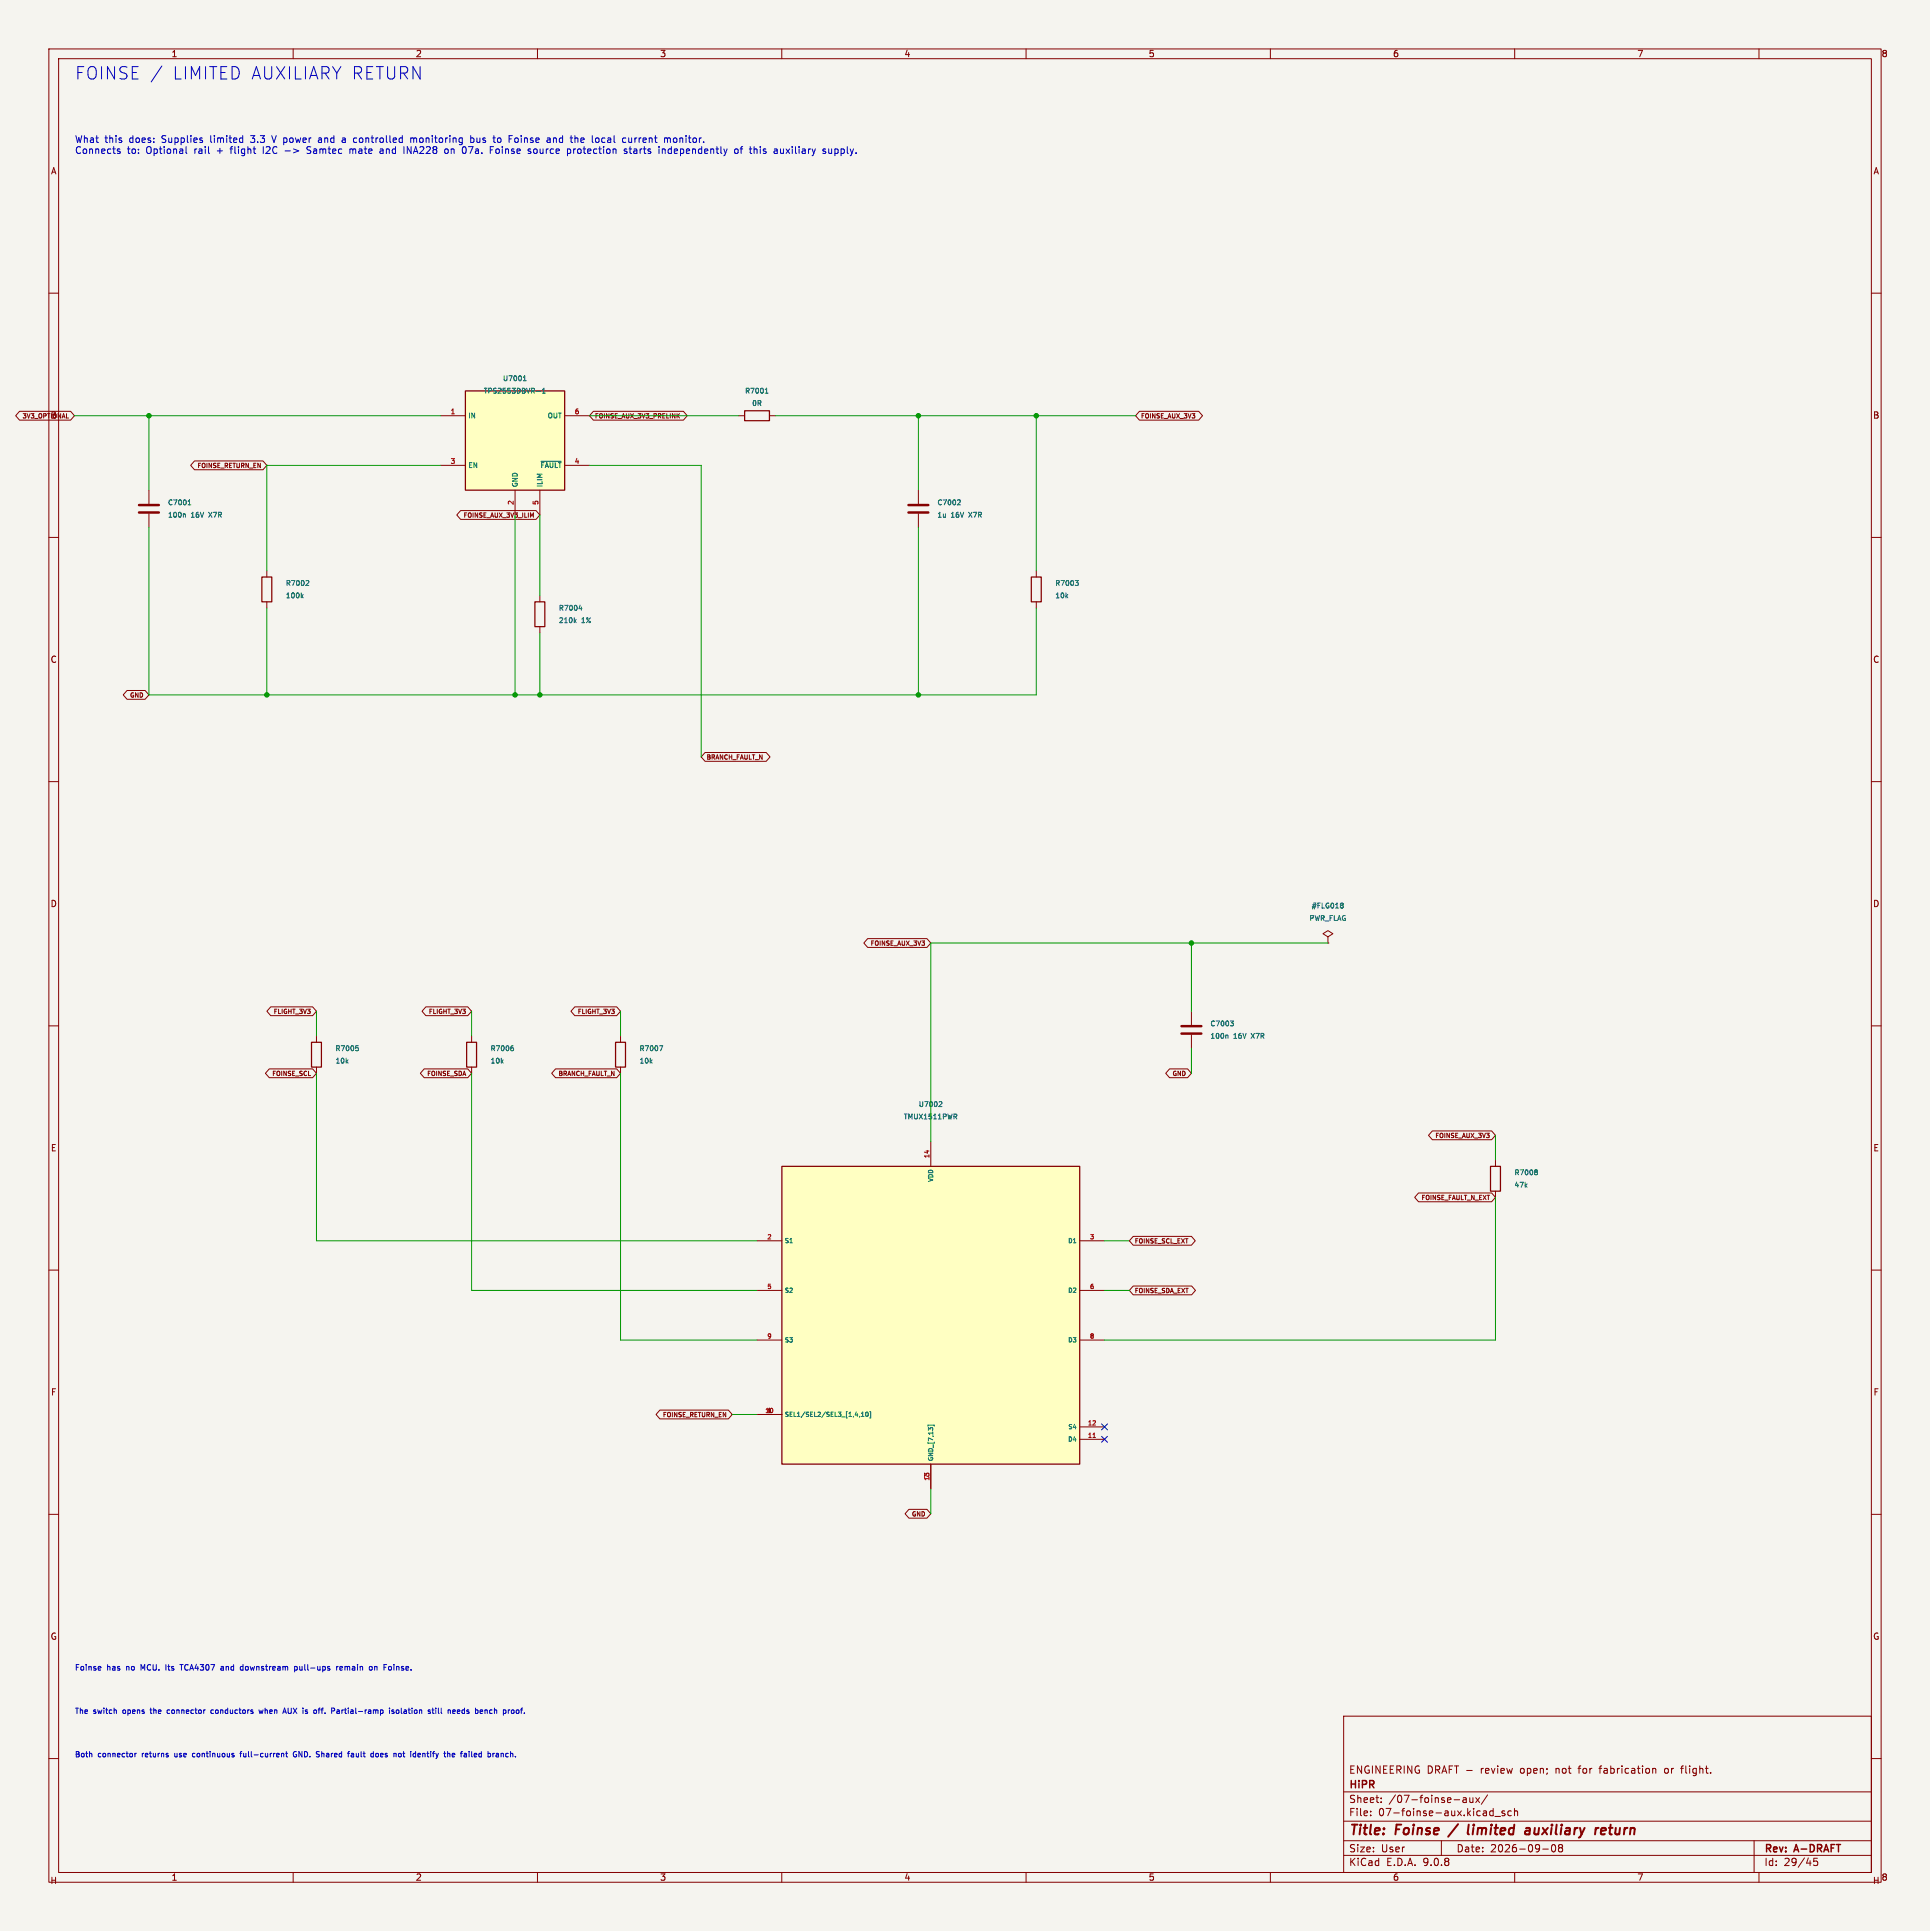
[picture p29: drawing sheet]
<svg xmlns="http://www.w3.org/2000/svg" width="395mm" height="395mm" viewBox="0 0 395 395" stroke-linecap="round" stroke-linejoin="round" font-family="sans-serif">
<defs><g id="words">
<g font-size="3.5" fill="#0000c2">
<text x="15.2" y="16.5">FOINSE /</text>
<text x="35.1" y="16.5">LIMITED AUXILIARY RETURN</text>
</g>
<g font-size="2.8" fill="#840000">
<text x="276" y="376.2">Title:</text>
<text x="285.7" y="376.2">Foinse</text>
<text x="302" y="376.2">limited</text>
<text x="314.6" y="376.2">auxiliary</text>
<text x="329.7" y="376.2">return</text>
</g>
<g font-size="2.1" fill="#840000">
<text x="276" y="363.3">ENGINEERING DRAFT -</text>
<text x="303.2" y="363.3">review</text>
<text x="311.4" y="363.3">open;</text>
<text x="318.8" y="363.3">not</text>
<text x="323.7" y="363.3">for</text>
<text x="328.1" y="363.3">fabrication</text>
<text x="341.5" y="363.3">or</text>
<text x="345.1" y="363.3">flight.</text>
<text x="276" y="369.3">Sheet:</text>
<text x="276" y="366.5">HiPR</text>
<text x="284.2" y="369.3">/07-foinse-aux/</text>
<text x="276" y="372">File:</text>
<text x="282.1" y="372">07-foinse-aux.kicad_sch</text>
<text x="276" y="382.2">KiCad</text>
<text x="276" y="379.4">Size:</text>
<text x="282.7" y="379.4">User</text>
<text x="283.7" y="382.2">E.D.A.</text>
<text x="291.3" y="382.2">9.0.8</text>
<text x="298" y="379.4">Date:</text>
<text x="305" y="379.4">2026-09-08</text>
<text x="361" y="379.6">Rev:</text>
<text x="361" y="382.2">Id:</text>
<text x="365.1" y="382.2">29/45</text>
<text x="367.4" y="379.6">A-DRAFT</text>
</g>
<g font-size="1.9" fill="#0000c2">
<text x="15.2" y="29.6">What</text>
<text x="21.4" y="29.6">this</text>
<text x="26.5" y="29.6">does:</text>
<text x="33.3" y="29.6">Supplies</text>
<text x="43.4" y="29.6">limited</text>
<text x="51.9" y="29.6">3.3</text>
<text x="56.4" y="29.6">V power</text>
<text x="66.2" y="29.6">and</text>
<text x="71.2" y="29.6">a</text>
<text x="73.7" y="29.6">controlled</text>
<text x="85.6" y="29.6">monitoring</text>
<text x="98" y="29.6">bus</text>
<text x="102.9" y="29.6">to</text>
<text x="106.3" y="29.6">Foinse</text>
<text x="114.2" y="29.6">and</text>
<text x="119.3" y="29.6">the</text>
<text x="123.8" y="29.6">local</text>
<text x="130.2" y="29.6">current</text>
<text x="138.9" y="29.6">monitor.</text>
<text x="15.2" y="31.8">Connects</text>
<text x="26" y="31.8">to:</text>
<text x="30" y="31.8">Optional</text>
<text x="40" y="31.8">rail</text>
<text x="44.7" y="31.8">+</text>
<text x="47.7" y="31.8">flight</text>
<text x="54.5" y="31.8">I2C</text>
<text x="59.1" y="31.8">-&gt;</text>
<text x="63.9" y="31.8">Samtec</text>
<text x="72.8" y="31.8">mate</text>
<text x="79.1" y="31.8">and</text>
<text x="84.2" y="31.8">INA228</text>
<text x="92.8" y="31.8">on</text>
<text x="96.5" y="31.8">07a.</text>
<text x="102.4" y="31.8">Foinse</text>
<text x="110.4" y="31.8">source</text>
<text x="118.5" y="31.8">protection</text>
<text x="130.4" y="31.8">starts</text>
<text x="137.6" y="31.8">independently</text>
<text x="153.3" y="31.8">of</text>
<text x="156.7" y="31.8">this</text>
<text x="161.8" y="31.8">auxiliary</text>
<text x="171.9" y="31.8">supply.</text>
</g>
<g font-size="1.8" fill="#840000">
<text x="35" y="11.9">1</text>
<text x="85" y="11.9">2</text>
<text x="135" y="11.9">3</text>
<text x="185" y="11.9">4</text>
<text x="235" y="11.9">5</text>
<text x="285" y="11.9">6</text>
<text x="335" y="11.9">7</text>
<text x="385" y="11.9">8</text>
<text x="10.3" y="35.9">A</text>
<text x="383.3" y="35.9">A</text>
<text x="10.3" y="85.9">B</text>
<text x="383.3" y="85.9">B</text>
<text x="10.3" y="135.9">C</text>
<text x="383.3" y="135.9">C</text>
<text x="10.3" y="185.9">D</text>
<text x="383.3" y="185.9">D</text>
<text x="10.3" y="235.9">E</text>
<text x="383.3" y="235.9">E</text>
<text x="10.3" y="285.9">F</text>
<text x="383.3" y="285.9">F</text>
<text x="10.3" y="335.9">G</text>
<text x="383.3" y="335.9">G</text>
<text x="10.2" y="385.9">H</text>
<text x="35" y="385.2">1</text>
<text x="85" y="385.2">2</text>
<text x="135" y="385.2">3</text>
<text x="185" y="385.2">4</text>
<text x="235" y="385.2">5</text>
<text x="285" y="385.2">6</text>
<text x="335" y="385.2">7</text>
<text x="383.2" y="385.9">H</text>
<text x="385" y="385.2">8</text>
</g>
<g font-size="1.6" fill="#0000c2">
<text x="15.2" y="342.2">Foinse</text>
<text x="21.9" y="342.2">has</text>
<text x="26" y="342.2">no</text>
<text x="29.2" y="342.2">MCU.</text>
<text x="34.5" y="342.2">Its</text>
<text x="37.7" y="342.2">TCA4307</text>
<text x="46.2" y="342.2">and</text>
<text x="50.5" y="342.2">downstream</text>
<text x="61.7" y="342.2">pull-ups</text>
<text x="70.6" y="342.2">remain</text>
<text x="77.5" y="342.2">on</text>
<text x="80.7" y="342.2">Foinse.</text>
</g>
<g font-size="1.5" fill="#0000c2">
<text x="15.2" y="351.1">The</text>
<text x="19.1" y="351.1">switch</text>
<text x="25.3" y="351.1">opens</text>
<text x="31.2" y="351.1">the</text>
<text x="34.8" y="351.1">connector</text>
<text x="44" y="351.1">conductors</text>
<text x="54.2" y="351.1">when</text>
<text x="59.3" y="351.1">AUX is</text>
<text x="66" y="351.1">off.</text>
<text x="69.9" y="351.1">Partial-ramp</text>
<text x="82" y="351.1">isolation</text>
<text x="90.2" y="351.1">still</text>
<text x="94.4" y="351.1">needs</text>
<text x="100.3" y="351.1">bench</text>
<text x="106.2" y="351.1">proof.</text>
<text x="15.2" y="360">Both</text>
<text x="20" y="360">connector</text>
<text x="29.2" y="360">returns</text>
<text x="36.1" y="360">use</text>
<text x="40" y="360">continuous</text>
<text x="50.1" y="360">full-current</text>
<text x="61.1" y="360">GND.</text>
<text x="66.1" y="360">Shared</text>
<text x="72.8" y="360">fault</text>
<text x="77.7" y="360">does</text>
<text x="82.6" y="360">not</text>
<text x="86.3" y="360">identify</text>
<text x="93.5" y="360">the</text>
<text x="97.1" y="360">failed</text>
<text x="102.8" y="360">branch.</text>
</g>
<g font-size="1.4" fill="#006464">
<text x="98.9" y="80.8">TPS2553DBVR-1</text>
<text x="102.8" y="78.2">U7001</text>
<text x="152.4" y="80.8">R7001</text>
<text x="153.8" y="83.3">0R</text>
<text x="95.8" y="85.8">IN</text>
<text x="111.9" y="85.8">OUT</text>
<text x="95.8" y="96">EN</text>
<text x="110.5" y="96">~{FAULT}</text>
<text x="106.1" y="99.8" transform="rotate(-90 106.1 99.8)">GND</text>
<text x="111.2" y="99.8" transform="rotate(-90 111.2 99.8)">ILIM</text>
<text x="34.3" y="106.2">100n</text>
<text x="34.3" y="103.6">C7001</text>
<text x="39.1" y="106.2">16V</text>
<text x="42.9" y="106.2">X7R</text>
<text x="191.7" y="106.2">1u</text>
<text x="191.7" y="103.6">C7002</text>
<text x="194.6" y="106.2">16V</text>
<text x="198.5" y="106.2">X7R</text>
<text x="58.4" y="122.7">100k</text>
<text x="58.4" y="120.1">R7002</text>
<text x="114.3" y="125.2">R7004</text>
<text x="215.9" y="122.7">10k</text>
<text x="215.9" y="120.1">R7003</text>
<text x="114.3" y="127.8">210k</text>
<text x="119" y="127.8">1%</text>
<text x="267.9" y="188.7">PWR_FLAG</text>
<text x="268.3" y="186.2">#FLG018</text>
<text x="68.5" y="215.4">R7005</text>
<text x="100.3" y="215.4">R7006</text>
<text x="130.8" y="215.4">R7007</text>
<text x="247.6" y="212.8">100n</text>
<text x="247.6" y="210.3">C7003</text>
<text x="252.5" y="212.8">16V</text>
<text x="256.3" y="212.8">X7R</text>
<text x="68.5" y="217.9">10k</text>
<text x="100.3" y="217.9">10k</text>
<text x="130.8" y="217.9">10k</text>
<text x="187.9" y="226.8">U7002</text>
<text x="184.9" y="229.4">TMUX1511PWR</text>
<text x="309.8" y="243.3">47k</text>
<text x="309.8" y="240.8">R7008</text>
</g>
<g font-size="1.4" fill="#a90000">
<text x="92.1" y="84.9">1</text>
<text x="117.5" y="84.9">6</text>
<text x="92.1" y="95">3</text>
<text x="117.5" y="95">4</text>
<text x="105.2" y="103.5" transform="rotate(-90 105.2 103.5)">2</text>
<text x="110.2" y="103.5" transform="rotate(-90 110.2 103.5)">5</text>
</g>
<g font-size="1.3" fill="#840000">
<text x="4.4" y="85.9">3V3_OPTIONAL</text>
<text x="121.7" y="85.9">FOINSE_AUX_3V3_PRELINK</text>
<text x="233.4" y="85.9">FOINSE_AUX_3V3</text>
<text x="40.2" y="96">FOINSE_RETURN_EN</text>
<text x="94.7" y="106.2">FOINSE_AUX_3V3_ILIM</text>
<text x="26.4" y="143">GND</text>
<text x="144.5" y="155.7">BRANCH_FAULT_N</text>
<text x="178" y="193.8">FOINSE_AUX_3V3</text>
<text x="55.9" y="207.8">FLIGHT_3V3</text>
<text x="87.6" y="207.8">FLIGHT_3V3</text>
<text x="118.1" y="207.8">FLIGHT_3V3</text>
<text x="55.6" y="220.5">FOINSE_SCL</text>
<text x="87.3" y="220.5">FOINSE_SDA</text>
<text x="114.1" y="220.5">BRANCH_FAULT_N</text>
<text x="239.8" y="220.5">GND</text>
<text x="293.6" y="233.2">FOINSE_AUX_3V3</text>
<text x="290.8" y="245.9">FOINSE_FAULT_N_EXT</text>
<text x="232.2" y="254.8">FOINSE_SCL_EXT</text>
<text x="232.2" y="264.9">FOINSE_SDA_EXT</text>
<text x="135.5" y="290.3">FOINSE_RETURN_EN</text>
<text x="186.5" y="310.6">GND</text>
</g>
<g font-size="1.3" fill="#a90000">
<text x="190.2" y="237.2" transform="rotate(-90 190.2 237.2)">14</text>
<text x="156.9" y="253.8">2</text>
<text x="223" y="253.8">3</text>
<text x="156.9" y="263.9">5</text>
<text x="223" y="263.9">6</text>
<text x="156.9" y="274.1">9</text>
<text x="223" y="274.1">8</text>
<text x="156.5" y="289.3">10</text>
<text x="156.9" y="289.3">1</text>
<text x="156.9" y="289.3">4</text>
<text x="222.5" y="291.9">12</text>
<text x="222.5" y="294.4">11</text>
<text x="190.2" y="303.3" transform="rotate(-90 190.2 303.3)">13</text>
<text x="190.2" y="302.8" transform="rotate(-90 190.2 302.8)">7</text>
</g>
<g font-size="1.3" fill="#006464">
<text x="191.2" y="242.1" transform="rotate(-90 191.2 242.1)">VDD</text>
<text x="160.5" y="254.7">S1</text>
<text x="218.4" y="254.7">D1</text>
<text x="160.5" y="264.9">S2</text>
<text x="218.4" y="264.9">D2</text>
<text x="160.5" y="275">S3</text>
<text x="218.4" y="275">D3</text>
<text x="160.5" y="290.3">SEL1/SEL2/SEL3_[1,4,10]</text>
<text x="218.5" y="292.8">S4</text>
<text x="191.2" y="299.2" transform="rotate(-90 191.2 299.2)">GND_[7,13]</text>
<text x="218.4" y="295.3">D4</text>
</g>
</g></defs>
<path d="M0 0h395v395.3h-395z" fill="#f5f4ef" stroke="#f5f4ef" stroke-width=".2"/>
<g fill="none" stroke="#840000" stroke-width=".2">
<path d="M10 10h375v375.3h-375zM12 12h371v371.3h-371zM60 10v2M110 10v2M160 10v2M210 10v2M260 10v2M310 10v2M360 10v2M10 60h2M383 60h2M10 110h2"/>
<path d="M212.1 116.9v1.2M383 110h2M212.1 123.2v1.3M10 160h2M383 160h2M10 210h2M383 210h2M10 260h2M383 260h2M10 310h2M383 310h2M275 351.3h108v32h-108z"/>
<path d="M10 360h2M275 379.8h108M275 376.8h108M275 372.8h108M275 366.8h108M280.5 371.6v.1M280.5 370.8v.1M282.7 368.9v.1M282.7 368.1v.1M295 376.8v3M299.5 368.1h.5l.1 .9M300.1 368.4l-.5 .1-.2 .2 .2 .3h.5"/>
<path d="M300.8 368l.1 1h.3l.3-.1M301.5 368v1M302 368l.8 1M302.8 368l-.8 1M304.5 367.5l-1.3 1.9M305.2 370.7l.4 .1M305.6 370.2v1.5M305.6 371.7h-.4M306 371.9h1.1M308 370.8l-.4-.1-.2 .2 .1 .3 .5 .1v.4h-.6M309.3 370.8l-.4-.1-.3 .3 .1 .7h.6M310 370.9l.2-.2 .3 .1 .1 .9"/>
<path d="M310 370.2v1.5M315.7 378.6h1.2M317.7 377.8a.81 .81 0 0 0 .3 1.3l.2-.1 .2-.4-.2-.8M319 377.8v.2l.2 .3M319.2 378.3l-.2 .3v.4l.2 .1h.5l.1-.3-.1-.4-.2-.1M319.2 378.3h.3M319.7 377.8l.1 .2-.3 .3M327.2 362h.6M338.3 362.1h.5l.1 .9M341 362l-.3 .3v.4l.3 .3M344 362h.5M344.5 361.5l-.3 .2v1.3"/>
<path d="M359 376.8v6.5M383 360h2M60 383.3v2M110 383.3v2M160 383.3v2M210 383.3v2M260 383.3v2M310 383.3v2M360 383.3v2M372 380.4h-.8v.7l.2-.1 .5 .1 .1 .2v.5l-.3 .1-.5-.1"/>
</g>
<path d="M298.4 373.4l-2 2.6M300.6 373.5l-.2 1.8 .2 .2M312.2 375.4h.8M312.3 374.3h.8l-.1 1.2M313.1 374.7l-.7 .1-.3 .3M327 374.2h.2M327.7 374.9l.9-.2v-.4h-.8l-.2 1 .3 .2 .6-.1" fill="none" stroke="#840000" stroke-width=".4"/>
<path d="M211.1 118.1h2v5.1h-2z" fill="none" stroke="#840000" stroke-width=".25"/>
<path d="M220.1 118.8h.6l-.4 .4 .3 .1 .1 .4-.2 .2h-.3" fill="none" stroke="#006464" stroke-width=".2"/>
<path d="M160 238.8h61v60.9h-61z" fill="#ffffc2"/>
<path d="M152.4 84.1h5.1v2h-5.1zM53.6 118.1h2v5.1h-2zM63.8 213.4h2v5.1h-2zM95.5 213.4h2v5.1h-2zM126 213.4h2v5.1h-2zM160 238.8h61v60.9h-61z" fill="none" stroke="#840000" stroke-width=".25"/>
<g fill="none" stroke="#840000" stroke-width=".2">
<path d="M151.1 85.1h1.3M157.5 85.1h1.2M30.5 100.3v2.8M30.5 105.2v2.8M54.6 116.9v1.2M54.6 123.2v1.3M64.8 212.1v1.3M64.8 218.5v1.2M96.5 212.1v1.3M96.5 218.5v1.2M127 212.1v1.3M127 218.5v1.2"/>
<path d="M190.5 233.7v5.1M154.9 254h5.1M221 254h5.1M154.9 264.2h5.1M154.9 274.3h5.1M221 264.2h5.1M221 274.3h5.1M154.9 289.6h5.1M190.5 299.7v5.1M221 292.1h5.1M221 294.7h5.1"/>
</g>
<g fill="none" stroke="#006464" stroke-width=".2">
<path d="M156.7 79.7l.2-.2v1M156.6 80.5h.6M37.7 105.2l.3 .2v.5M38.5 103.4h.6M38.6 102.6l.2-.3v1.1M62.8 118.8l.3 .1 .1 .2-.6 .8h.6M61.8 122l.2 .4M62 121.7l-.3 .4M72.8 214.1h.5M72.9 214.5l.5 .2-.1 .3-.4 .1M104.7 214.5l.4 .2v.3l-.4 .1M104.8 214.1h.2"/>
<path d="M135 214.1h.6l-.4 1M192.3 225.5l.4 .1 .1 .2-.7 .7h.7M195.5 228.6l.3 .5M195.7 228.1v.4M176 289.9l-.1 .2M176.3 290h.5M176.3 289.3l.3-.2v.9M177.3 289.2l.1-.1a.44 .44 0 0 1 .3 .5 .44 .44 0 0 1-.4 .3l-.1-.3zM178 289h.2v1.3h-.2M189.9 292v-.2h1.3v.2"/>
</g>
<path d="M223.7 294.3h.5" fill="none" stroke="#a90000" stroke-width=".2"/>
<path d="M28.4 103.4h4.1M28.4 104.9h4.1" fill="none" stroke="#840000" stroke-width=".51"/>
<path d="M95.2 80h20.4v20.3h-20.4z" fill="#ffffc2"/>
<path d="M95.2 80h20.4v20.3h-20.4zM109.5 123.2h2v5.1h-2zM305.1 238.8h2v5.1h-2z" fill="none" stroke="#840000" stroke-width=".25"/>
<g fill="none" stroke="#840000" stroke-width=".2">
<path d="M4 84.2h10.5l.7 .9-.7 .9h-10.5l-.8-.9zM39.8 94.4h14l.8 .9-.8 .9h-14l-.8-.9zM90.2 85.1h5M90.2 95.3h5M115.6 85.1h5M115.6 95.3h5M121.4 84.2h18.5l.8 .9-.8 .9h-18.5l-.8-.9zM138.7 85.1l.4 .5M139.1 84.7l-.5 .5M233.2 84.2h12.1l.8 .9-.8 .9h-12.1l-.8-.9zM94.3 104.5h15.4l.8 .9-.8 .9h-15.4l-.8-.9zM105.4 100.3v5.1"/>
<path d="M108.9 105.6l.3-.6v.9M110.5 100.3v5.1M188 100.3v2.8M188 105.2v2.8M110.5 121.9v1.3M110.5 128.3v1.3M26 141.4h3.7l.8 .9-.8 .9h-3.7l-.8-.9zM144.3 154.1h12.5l.8 .9-.8 .9h-12.5l-.8-.9zM177.6 192.2h12.1l.8 .9-.8 .9h-12.1l-.8-.9zM271.8 191.8l1-.6-1-.7-1 .7 1 .6v1.3M271.8 193.1h.1M55.1 218.8h8.9l.8 .9-.8 .9h-8.9l-.8-.9z"/>
<path d="M55.4 206.1h8.6l.8 .9-.8 .9h-8.6l-.8-.9zM86.8 218.8h8.9l.8 .9-.8 .9h-8.9l-.8-.9zM87.2 206.1h8.5l.8 .9-.8 .9h-8.5l-.8-.9zM113.7 218.8h12.5l.8 .9-.8 .9h-12.5l-.8-.9zM117.6 206.1h8.6l.8 .9-.8 .9h-8.6l-.7-.9zM239.4 218.8h3.7l.7 .9-.7 .9h-3.7l-.8-.9zM243.8 207v2.8M243.8 211.9v2.7M293.2 231.5h12.1l.8 .9-.8 .9h-12.1l-.8-.9zM306.1 237.5v1.3M231.9 253.1h11.9l.8 .9-.8 .9h-11.9l-.8-.9zM290.3 244.2h15l.8 .9-.8 .9h-15l-.8-.9z"/>
<path d="M306.1 243.9v1.2M231.9 263.3h12l.8 .9-.8 .9h-12l-.8-.9zM135.1 288.7h14l.8 .9-.8 .9h-14l-.8-.9zM186 309h3.7l.8 .9-.8 .9h-3.7l-.8-.9z"/>
</g>
<g fill="none" stroke="#006464" stroke-width=".2">
<path d="M107.1 78h.6M107.2 77.2l.2-.3v1.1M111 79.8l.3-.3v1M109.8 80.1h.8M110.7 94.4h4.2M111 80.5h.6M196.1 102.3l.4 .1 .1 .2-.7 .8h.7M117.6 127.1l.3 .4M117.9 126.8l-.4 .4M118.5 124.6h.6M119 124.3v.6M274.5 184.9l.4 .2-.2 .2"/>
<path d="M274.5 185.3h.2M274.7 185.3l.2 .4-.4 .2M251 211.9l.3 .1v.6M251.8 209h.6l-.3 .4 .3 .1v.3l-.2 .2h-.3M314.3 239.5l.4 .2M314.3 239.9h.2M314.5 239.9l.2 .4-.4 .2M314.7 239.7h.1M314.7 239.7l-.2 .2"/>
</g>
<path d="M185.9 103.4h4.1M185.9 104.9h4.1M241.8 210.1h4.1M241.8 211.6h4.1" fill="none" stroke="#840000" stroke-width=".51"/>
<g fill="none" stroke="#009600" stroke-width=".2">
<path d="M15.2 85.1h75M30.5 85.1v15.2M90.2 95.3h-35.6v21.6M120.6 85.1h30.5M120.6 95.3h22.9v59.7M158.7 85.1h73.7M188 85.1v15.2M212.1 85.1v31.8M30.5 108v34.3h181.6v-17.8M105.4 105.4v36.9M110.5 105.4v16.5M188 108v34.3"/>
<path d="M54.6 124.5v17.8M110.5 129.6v12.7M243.8 193.1v13.9M271.8 193.1h-81.3v40.6M64.8 207v5.1M64.8 219.7v34.3h90.1M96.5 207v5.1M96.5 219.7v44.5h58.4M127 207v5.1M127 219.7v54.6h27.9M243.8 214.6v5.1M306.1 232.4v5.1"/>
<path d="M226.1 254h5M306.1 245.1v29.2h-80M226.1 264.2h5M149.9 289.6h5M190.5 304.8v5.1"/>
</g>
<path d="M225.5 294l1.2 1.3M225.5 291.5l1.2 1.2M226.7 294l-1.2 1.3M226.7 291.5l-1.2 1.2" fill="none" stroke="#000084" stroke-width=".2"/>
<g fill="none" stroke="#0000c2" stroke-width=".2">
<path d="M33.1 13.5l-2.2 3.3M24.1 30.9l.4 .1 .1 .2-.2 .2h-.4M24.1 30.6h.4M38.1 30v1.2l.2 .2M41.3 28.7l.2 .2-.2 .3M41.3 28.2l.1 .1M49.5 28.2l.2 .1M49.7 27.8v1.4M49.7 29.1l-.2 .1M53.9 30v1.4M55.6 27.8l.5 1.4M58.3 30.9h1.1"/>
<path d="M62.8 31.4h.5M62.9 30.6l.4 .2M65.6 28.2l-.4 .1M65.7 28.6h-.4l-.2 .2 .1 .3 .5 .1M70 29l.2 .2 .5-.1M70.1 28.3l.4-.1 .2 .2M70.7 28.6h-.5l-.2 .2M71.6 30.6l.4-.1 .2 .2M71.6 30.5v.9M72.2 30.7v.7M72.3 30.6l-.1 .1M72.9 28.2l.1 .1"/>
<path d="M73 29.1l-.1 .1M77.8 30.6h.5l.1 .8M78.4 30.8l-.5 .1-.2 .2 .2 .3h.5M83.3 31.4v-1.4l.8 1.4M84.1 28.4l.4-.2 .2 .2M84.1 28.2v1M84.7 28.4v.8M85.1 28.2l-.4 .2M91.7 30.6v.6l-.1 .2h-.3M95.2 30.1l.1 .1M95.9 30h.9M96.3 28.3l.4-.1 .3 .3-.1 .6h-.6"/>
<path d="M96.3 27.8v1.4M101.9 30.5l-.3 .1-.1 .2v.5l.4 .1M102.4 28.3l-.3-.1-.3 .3 .1 .6h.5M105.8 28.2l-.3 .1-.2 .2 .1 .5 .4 .2M109.8 30.6l-.3-.1-.3 .3 .1 .6h.5M113.3 28.2v1M113.7 28.2l-.4 .2M117.4 30.5v.9M117.8 30.5l-.4 .3M117.9 28.2l.4 .2v.8M122.5 28.4v.6M123.3 28.3l-.2 .2 .2 .6"/>
<path d="M128.3 30.6l-.4-.1-.2 .2 .1 .2 .5 .1v.4h-.6M128.7 28.2v.9l.4 .1 .2-.2M128.7 30.5h.6M128.9 30v1.2l.4 .2M129.3 28.2v1M129.9 30.5l-.2 .1M129.9 30.9l-.2 .2 .2 .3M135.7 30.5l.4 .2v.7M136.8 28.2l.4 .2v.8M137.3 30.5h-.3l-.3 .3 .1 .5 .5 .1M138.4 28.3l-.3-.1-.3 .3 .1 .6h.5M150.4 30.6l.4-.1 .3 .3-.2 .6h-.3l-.2-.1"/>
<path d="M151.5 30.5h.5M152 30l-.3 .2v1.2M155.6 30v.2M160.3 30.5v.9M160.3 31.3v.1M160.9 30.5l.7 .9M161.6 30.5l-.7 .9M169.6 30.5l.1 .9h.3l.2-.1M170.2 30.5v.9M170.9 31.4h.5M170.9 30.6h.5M170.9 30.5v1.4"/>
<path d="M20.5 341.2l.2 .2-.6 .1M20.6 341.9h-.1M23.8 350.1v.7M27.6 358.9v.8M27.9 358.9l-.3 .3M34 340.8v1.1M34.4 350.1l-.2 .2v.3l.2 .2M36.8 340.8h.7M37.1 340.8v1.1M39.6 358.9l-.2 .3v.3l.2 .2M43.6 350.1l-.4 .2v.4l.4 .1M45.2 341.2h.4l.1 .1"/>
<path d="M45.7 341.4l-.5 .2 .1 .3h.4M47.9 359.4v.2M49.1 358.9h.4M49.3 341.2h.4M49.3 341.9h.4M49.5 358.6l-.3 .1v1M49.7 340.8v1.1M53 350.1l.2 .7 .2-.5 .2 .5 .2-.7M57.8 358.9l.3 .2v.6M58 350.5h.5M58.2 349.7l.4 1.1M58.4 358.9h.5"/>
<path d="M58.6 358.6v.9l.3 .2M60.3 341.2h.3l.2 .2-.1 .5h-.4M60.3 341.2v1.1M60.5 359.2h.2M60.6 358.6a.5 .5 0 0 0-.6 .5 .5 .5 0 0 0 .7 .5M65.1 350.1h.4M65.5 349.7l-.2 .1v1M68.9 341.2v.7M69 350.1h.4v.7M69.2 341.2l-.3 .2M69.4 350.3l-.5 .2 .2 .3 .3-.1M69.6 341.5l.5-.1-.1-.2h-.3l-.1 .1v.6h.4"/>
<path d="M71.1 358.9h.4M71.4 358.6h.1M71.9 359h.4M72.4 359.2l-.5 .2 .1 .3 .4-.1M75.8 341.2l.4 .2-.1 .4-.3 .1M76.1 358.9l.3 .1M76.4 359.6l-.3 .1M76.4 358.6v1.1M76.7 341.2v.7M77.1 341.2l-.4 .1M77.3 358.9l-.4 .3v.4l.4 .1M79.1 340.8h-.5v1.1"/>
<path d="M79.7 349.7v.1M79.7 350.1v.7M79.7 341.2l.4 .2v.4l-.4 .1M80.6 350.1h-.3l-.1 .1v.2l.4 .1v.2h-.4M81.5 350.1h-.2l-.2 .2 .1 .4h.3M81.7 359l.2-.1 .2 .3v.3l-.2 .2-.4-.2zM85.9 358.9l-.4 .2 .1 .5 .3 .1M86.1 359.2l-.6 .1M87.9 350.4l.2 .2-.2 .2M87.9 350.1h.1M88.4 350.1h.4M88.6 349.7v.9l.2 .2"/>
<path d="M89.2 349.7v.1M89.2 350.1v.7M91.7 359h.3l.1 .7M92.7 350.7h.4M92.7 350.1h.3l.2 .2-.5 .1M93 359l-.3-.1-.2 .2 .1 .5h.4M93.1 359.2l-.6 .1M94.1 350.1h-.3l-.2 .1v.5h.5M94.1 350.3l-.5 .1M96.5 358.6v.9l.2 .2M99.3 350.2l.4-.1v.7M99.3 350.1v.7"/>
<path d="M101.6 359h.4v.7M102 359.2l-.5 .2 .2 .3 .3-.1M104.9 350.1l.3 .2v.4l-.3 .1M105.9 350.1l-.3 .2v.3l.3 .2"/>
</g>
<g fill="#009600" stroke="#009600" stroke-width=".2">
<circle cx="30.5" cy="85.1" r=".46"/>
<circle cx="54.6" cy="142.3" r=".46"/>
<circle cx="110.5" cy="142.3" r=".46"/>
<circle cx="105.4" cy="142.3" r=".46"/>
<circle cx="243.8" cy="193.1" r=".46"/>
<circle cx="212.1" cy="85.1" r=".46"/>
<circle cx="188" cy="85.1" r=".46"/>
<circle cx="188" cy="142.3" r=".46"/>
</g>
<use href="#words"/>
</svg>
